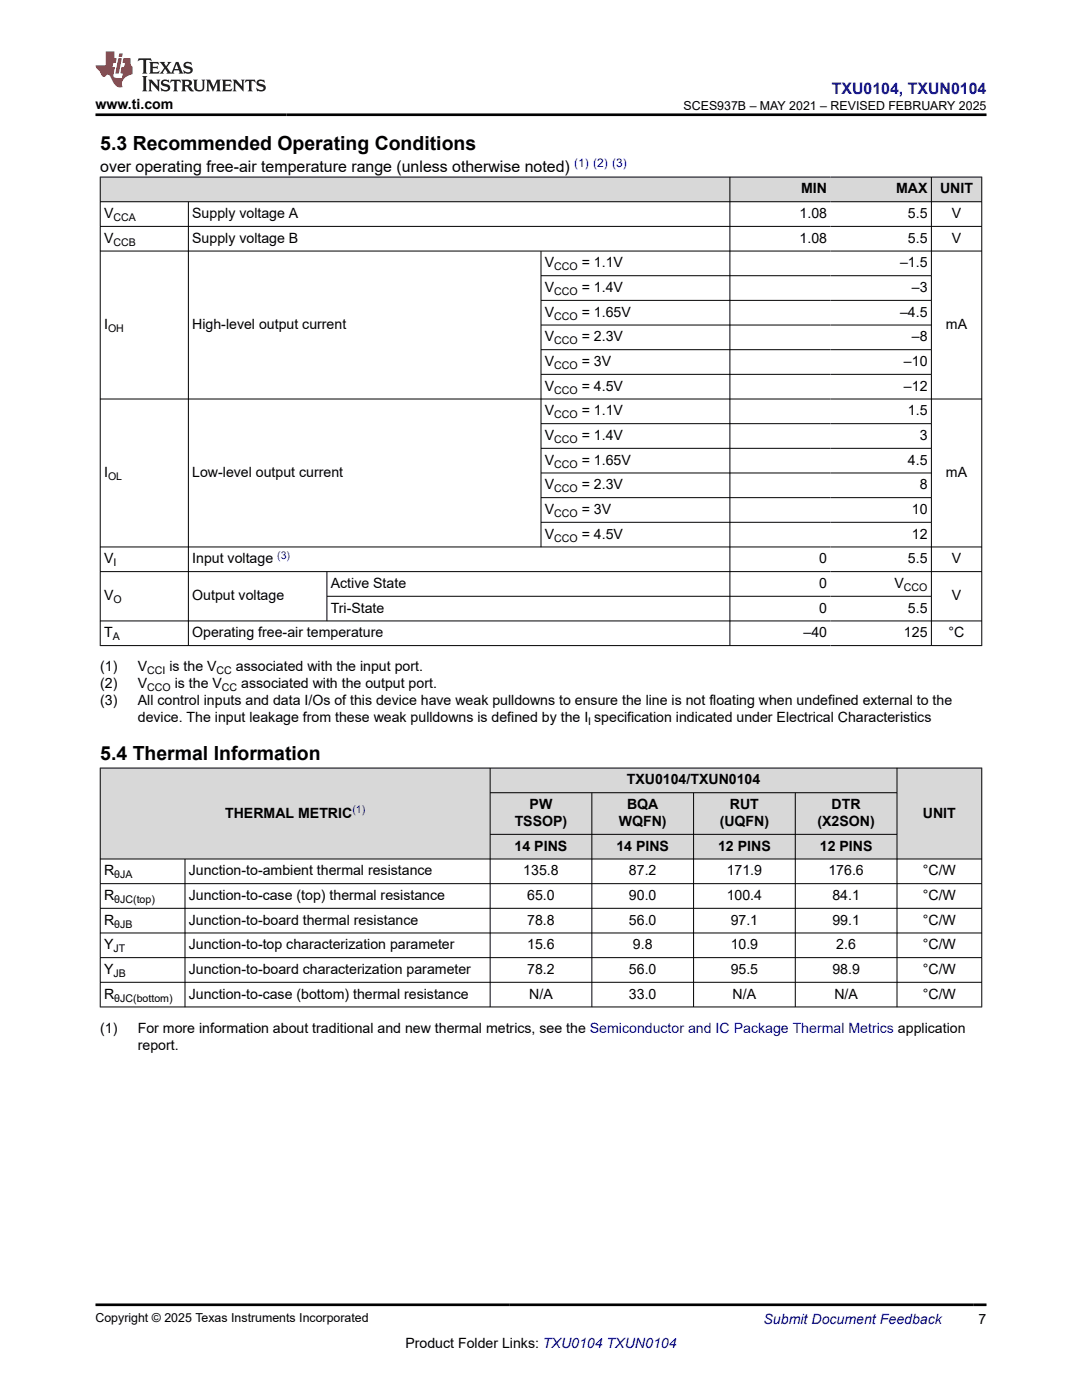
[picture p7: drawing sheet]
<svg xmlns="http://www.w3.org/2000/svg" width="216mm" height="279mm" viewBox="0 0 216 279" stroke-linecap="round" stroke-linejoin="round" font-family="sans-serif">
<defs><g id="words">
<g font-size="3.9">
<text x="20" y="29.9">5.3 Recommended Operating Conditions</text>
<text x="20" y="151.7">5.4 Thermal Information</text>
</g>
<text font-size="3.2" fill="#00f" x="166" y="18.7">TXU0104, TXUN0104</text>
<text font-size="3.2" x="20" y="34.3">over operating free-air temperature range (unless otherwise noted)</text>
<g font-size="2.8">
<text x="19" y="21.8">www.ti.com</text>
<text x="159.9" y="38.6">MIN</text>
<text x="178.8" y="38.6">MAX</text>
<text x="187.6" y="38.6">UNIT</text>
<text x="20.8" y="43.5">V</text>
<text x="38.4" y="43.5">Supply voltage A</text>
<text x="159.5" y="43.5">1.08</text>
<text x="181.2" y="43.5">5.5</text>
<text x="189.9" y="43.5">V</text>
<text x="20.8" y="48.5">V</text>
<text x="38.4" y="48.5">Supply voltage B</text>
<text x="108.7" y="53.4">V</text>
<text x="116.1" y="53.4">= 1.1V</text>
<text x="159.5" y="48.5">1.08</text>
<text x="179.6" y="53.4">–1.5</text>
<text x="181.2" y="48.5">5.5</text>
<text x="189.9" y="48.5">V</text>
<text x="108.7" y="58.3">V</text>
<text x="116.1" y="58.3">= 1.4V</text>
<text x="181.9" y="58.3">–3</text>
<text x="20.8" y="65.7">I</text>
<text x="38.4" y="65.7">High-level output current</text>
<text x="108.7" y="63.2">V</text>
<text x="116.1" y="63.2">= 1.65V</text>
<text x="179.6" y="63.2">–4.5</text>
<text x="188.8" y="65.7">mA</text>
<text x="108.7" y="68.1">V</text>
<text x="116.1" y="68.1">= 2.3V</text>
<text x="181.9" y="68.1">–8</text>
<text x="108.7" y="73.1">V</text>
<text x="108.7" y="78">V</text>
<text x="116.1" y="73.1">= 3V</text>
<text x="116.1" y="78">= 4.5V</text>
<text x="180.4" y="73.1">–10</text>
<text x="180.4" y="78">–12</text>
<text x="108.7" y="82.9">V</text>
<text x="116.1" y="82.9">= 1.1V</text>
<text x="181.2" y="82.9">1.5</text>
<text x="108.7" y="87.8">V</text>
<text x="116.1" y="87.8">= 1.4V</text>
<text x="183.5" y="87.8">3</text>
<text x="20.8" y="95.2">I</text>
<text x="38.4" y="95.2">Low-level output current</text>
<text x="108.7" y="92.7">V</text>
<text x="116.1" y="92.7">= 1.65V</text>
<text x="181.2" y="92.7">4.5</text>
<text x="188.8" y="95.2">mA</text>
<text x="108.7" y="97.7">V</text>
<text x="116.1" y="97.7">= 2.3V</text>
<text x="183.5" y="97.7">8</text>
<text x="108.7" y="102.6">V</text>
<text x="108.7" y="107.5">V</text>
<text x="116.1" y="102.6">= 3V</text>
<text x="116.1" y="107.5">= 4.5V</text>
<text x="181.9" y="102.6">10</text>
<text x="181.9" y="107.5">12</text>
<text x="20.8" y="112.4">V</text>
<text x="38.4" y="112.4">Input voltage</text>
<text x="163.5" y="112.4">0</text>
<text x="181.2" y="112.4">5.5</text>
<text x="189.9" y="112.4">V</text>
<text x="20.8" y="119.8">V</text>
<text x="38.4" y="119.8">Output voltage</text>
<text x="66" y="117.4">Active State</text>
<text x="163.5" y="117.4">0</text>
<text x="178.5" y="117.4">V</text>
<text x="189.9" y="119.8">V</text>
<text x="66" y="122.3">Tri-State</text>
<text x="163.5" y="122.3">0</text>
<text x="181.2" y="122.3">5.5</text>
<text x="20.8" y="127.2">T</text>
<text x="38.4" y="127.2">Operating free-air temperature</text>
<text x="160.3" y="127.2">–40</text>
<text x="180.4" y="127.2">125</text>
<text x="189.3" y="127.2">°C</text>
<text x="20" y="134">(1)</text>
<text x="20" y="137.4">(2)</text>
<text x="27.5" y="134">V</text>
<text x="27.5" y="137.4">V</text>
<text x="33.8" y="134">is the V</text>
<text x="34.9" y="137.4">is the V</text>
<text x="47.1" y="134">associated with the input port.</text>
<text x="48.1" y="137.4">associated with the output port.</text>
<text x="20" y="140.8">(3)</text>
<text x="27.5" y="140.8">All control inputs and data I/Os of this device have weak pulldowns to ensure the line is not floating when undefined external to the</text>
<text x="27.5" y="144.2">device. The input leakage from these weak pulldowns is defined by the I specification indicated under Electrical Characteristics</text>
<text x="105.7" y="161.5">PW</text>
<text x="125.1" y="156.6">TXU0104/TXUN0104</text>
<text x="125.1" y="161.5">BQA</text>
<text x="145.6" y="161.5">RUT</text>
<text x="165.9" y="161.5">DTR</text>
<text x="44.9" y="163.2">THERMAL METRIC</text>
<text x="102.7" y="164.9">TSSOP)</text>
<text x="123.5" y="164.9">WQFN)</text>
<text x="143.6" y="164.9">(UQFN)</text>
<text x="163.1" y="164.9">(X2SON)</text>
<text x="184.2" y="163.2">UNIT</text>
<text x="102.7" y="169.8">14 PINS</text>
<text x="123" y="169.8">14 PINS</text>
<text x="143.3" y="169.8">12 PINS</text>
<text x="163.6" y="169.8">12 PINS</text>
<text x="20.8" y="174.7">R</text>
<text x="20.8" y="179.6">R</text>
<text x="37.7" y="174.7">Junction-to-ambient thermal resistance</text>
<text x="37.7" y="179.6">Junction-to-case (top) thermal resistance</text>
<text x="104.4" y="174.7">135.8</text>
<text x="105.2" y="179.6">65.0</text>
<text x="125.5" y="174.7">87.2</text>
<text x="125.5" y="179.6">90.0</text>
<text x="145" y="174.7">171.9</text>
<text x="145" y="179.6">100.4</text>
<text x="165.3" y="174.7">176.6</text>
<text x="166.1" y="179.6">84.1</text>
<text x="184.1" y="174.7">°C/W</text>
<text x="184.1" y="179.6">°C/W</text>
<text x="20.8" y="184.5">R</text>
<text x="37.7" y="184.5">Junction-to-board thermal resistance</text>
<text x="105.2" y="184.5">78.8</text>
<text x="125.5" y="184.5">56.0</text>
<text x="145.8" y="184.5">97.1</text>
<text x="166.1" y="184.5">99.1</text>
<text x="184.1" y="184.5">°C/W</text>
<text x="20.8" y="189.5">Y</text>
<text x="37.7" y="189.5">Junction-to-top characterization parameter</text>
<text x="105.2" y="189.5">15.6</text>
<text x="126.3" y="189.5">9.8</text>
<text x="145.8" y="189.5">10.9</text>
<text x="166.9" y="189.5">2.6</text>
<text x="184.1" y="189.5">°C/W</text>
<text x="20.8" y="194.4">Y</text>
<text x="37.7" y="194.4">Junction-to-board characterization parameter</text>
<text x="105.2" y="194.4">78.2</text>
<text x="125.5" y="194.4">56.0</text>
<text x="145.8" y="194.4">95.5</text>
<text x="166.1" y="194.4">98.9</text>
<text x="184.1" y="194.4">°C/W</text>
<text x="20.8" y="199.3">R</text>
<text x="37.7" y="199.3">Junction-to-case (bottom) thermal resistance</text>
<text x="105.6" y="199.3">N/A</text>
<text x="125.5" y="199.3">33.0</text>
<text x="146.2" y="199.3">N/A</text>
<text x="166.5" y="199.3">N/A</text>
<text x="184.1" y="199.3">°C/W</text>
<text x="20" y="206.1">(1)</text>
<text x="27.5" y="209.5">report.</text>
<text x="27.5" y="206.1">For more information about traditional and new thermal metrics, see the Semiconductor and IC Package Thermal Metrics application</text>
<text x="80.9" y="269">Product Folder Links: TXU0104 TXUN0104</text>
<text x="195.3" y="264.2">7</text>
</g>
<text font-size="2.8" fill="#00f" x="152.4" y="264.2">Submit Document Feedback</text>
<g font-size="2.5">
<text x="136.4" y="21.9">SCES937B – MAY 2021 – REVISED FEBRUARY 2025</text>
<text x="19" y="263.9">Copyright © 2025 Texas Instruments Incorporated</text>
</g>
<text font-size="2.4" fill="#00f" x="114.6" y="33.2">(1) (2) (3)</text>
<g font-size="2.1">
<text x="22.6" y="44.1">CCA</text>
<text x="22.6" y="49">CCB</text>
<text x="110.6" y="53.9">CCO</text>
<text x="110.6" y="58.9">CCO</text>
<text x="110.6" y="63.8">CCO</text>
<text x="21.6" y="66.2">OH</text>
<text x="110.6" y="68.7">CCO</text>
<text x="110.6" y="73.6">CCO</text>
<text x="110.6" y="78.5">CCO</text>
<text x="110.6" y="83.5">CCO</text>
<text x="110.6" y="88.4">CCO</text>
<text x="21.6" y="95.8">OL</text>
<text x="110.6" y="93.3">CCO</text>
<text x="110.6" y="98.2">CCO</text>
<text x="110.6" y="103.2">CCO</text>
<text x="22.6" y="113">I</text>
<text x="110.6" y="108.1">CCO</text>
<text x="180.4" y="117.9">CCO</text>
<text x="22.6" y="120.4">O</text>
<text x="22.5" y="127.8">A</text>
<text x="29.4" y="137.9">CCO</text>
<text x="29.4" y="134.6">CCI</text>
<text x="43.2" y="134.6">CC</text>
<text x="44.3" y="137.9">CC</text>
<text x="117.4" y="144.7">I</text>
<text x="22.8" y="175.3">θJA</text>
<text x="22.8" y="180.2">θJC(top)</text>
<text x="22.8" y="185.1">θJB</text>
<text x="22.6" y="190">JT</text>
<text x="22.6" y="195">JB</text>
<text x="22.8" y="199.9">θJC(bottom)</text>
</g>
<g font-size="2.1" fill="#00f">
<text x="55.3" y="111.5">(3)</text>
<text x="70.3" y="162.2">(1)</text>
</g>
</g></defs>
<g fill="#d8d8d8">
<path d="M20 35.3h175.9v5h-175.9z" fill-rule="evenodd"/>
<path d="M20.1 35.4h125.5v4.8h-125.5z" fill-rule="evenodd"/>
<path d="M145.7 35.4h20v4.8h-20z" fill-rule="evenodd"/>
<path d="M165.7 35.4h20.1v4.8h-20.1z" fill-rule="evenodd"/>
<path d="M185.9 35.4h9.9v4.8h-9.9z" fill-rule="evenodd"/>
</g>
<g fill="none" stroke="#000" stroke-width=".2">
<path d="M19.9 35.3h176.1M20 35.3v93.6M145.6 35.3v93.6M185.8 35.3v93.6M195.9 35.3v93.6M19.9 40.3h176.1M19.9 45.2h176.1M19.9 50.1h176.1M37.6 40.3v88.6M107.9 50.1v59.1M107.9 55h78M107.9 59.9h78"/>
<path d="M19.9 79.6h176.1M107.9 64.9h78M107.9 69.8h78M107.9 74.7h78M107.9 84.6h78M107.9 89.5h78M107.9 94.4h78M107.9 99.3h78M19.9 109.2h176.1M19.9 114.1h176.1M65.2 114.1v9.9M65.2 119h120.7"/>
<path d="M107.9 104.2h78M19.9 123.9h176.1M19.9 128.8h176.1"/>
</g>
<g fill="#d8d8d8">
<path d="M20 153.3h175.9v4.9h-175.9z" fill-rule="evenodd"/>
<path d="M20.1 153.3h77.6v18.1h-77.6z" fill-rule="evenodd"/>
<path d="M97.9 153.3h81v4.8h-81z" fill-rule="evenodd"/>
<path d="M179 153.3h16.8v18.1h-16.8z" fill-rule="evenodd"/>
<path d="M97.9 158.3h20.1v8.1h-20.1z" fill-rule="evenodd"/>
<path d="M118.2 158.3h20.1v8.1h-20.1z" fill-rule="evenodd"/>
<path d="M138.5 158.3h20.1v8.1h-20.1z" fill-rule="evenodd"/>
<path d="M158.8 158.3h20.1v8.1h-20.1z" fill-rule="evenodd"/>
<path d="M97.9 166.6h20.1v4.8h-20.1z" fill-rule="evenodd"/>
<path d="M118.2 166.6h20.1v4.8h-20.1z" fill-rule="evenodd"/>
<path d="M138.5 166.6h20.1v4.8h-20.1z" fill-rule="evenodd"/>
<path d="M158.8 166.6h20.1v4.8h-20.1z" fill-rule="evenodd"/>
</g>
<g fill="none" stroke="#000" stroke-width=".2">
<path d="M19.9 153.3h176.1M20 153.2v47.8M97.8 153.2v47.8M97.8 158.2h81.2M118.1 158.2v42.8M138.4 158.2v42.8M158.7 158.2v42.8M179 153.2v47.8M195.9 153.2v47.8M19.9 171.4h176.1M19.9 176.4h176.1M36.9 171.4v29.6"/>
<path d="M97.8 166.5h81.2M19.9 181.3h176.1M19.9 186.2h176.1M19.9 191.1h176.1M19.9 196h176.1M19.9 201h176.1"/>
</g>
<path d="M27.7 11.6l-.2 .6 .5-.2h.6v.1v2.2l-.2 .4h1l-.2-.4v-2.2v-.1h.5l.5 .2-.1-.6zM29.8 12.4l.2 .3v1.6l-.2 .4h1.9l.1-.6a1.08 1.08 0 0 1-1.3 .2v-.7h.6l.4 .2v-.7l-.4 .2h-.6v-.5l.2-.2a1 1 0 0 1 1 .3l-.1-.5zM31.8 12.4l1 1.1-1 1.2h.9l-.2-.2 .4-.8 .5 .8-.2 .2h1.6l-.2-.2 .1-.5h1l.1 .5-.1 .2h.9l-.2-.4-.8-1.9h-.5l-1 2.1-.8-1.1 .9-1h-.8l.2 .2-.5 .6-.3-.6 .1-.2zM35.2 12.8l.4 1h-.8zM36.8 12.5a.65 .65 0 0 0-.2 .7 .65 .65 0 0 0 .6 .5l.7 .1 .1 .3a.79 .79 0 0 1-.7 .4 .79 .79 0 0 1-.7-.5l.1 .7 .2-.1a.93 .93 0 0 0 1.1 0 .93 .93 0 0 0 .4-.9 1.46 1.46 0 0 0-1.2-.6l-.1-.3a1.09 1.09 0 0 1 1.2 .2l-.2-.6-.1 .1-.6-.2zM28.4 15.2l.2 .4v2.2l-.2 .4h1l-.2-.4v-2.2l.2-.4zM29.6 15.9l.2 .4v1.5l-.2 .4h.8l-.3-.4v-1.3l1.7 1.8v-2l.2-.4h-.8l.2 .2 .1 1.1-1.2-1.3zM32.3 16a.65 .65 0 0 0-.2 .8 .65 .65 0 0 0 .7 .4l.6 .2 .1 .2a.79 .79 0 0 1-.7 .4 .79 .79 0 0 1-.7-.5l.1 .7 .2-.1a.93 .93 0 0 0 1.1 .1 .93 .93 0 0 0 .4-1 1.46 1.46 0 0 0-1.2-.5l-.1-.4a1.09 1.09 0 0 1 1.2 .2l-.2-.6-.1 .1-.6-.1zM34.1 15.9l-.1 .6a.63 .63 0 0 1 .7-.3l.1 1.6-.3 .4h1l-.2-.4v-1.6a.66 .66 0 0 1 .8 .3l-.1-.6zM36.2 15.9l.2 .4v1.5l-.2 .4h.9l-.2-.2v-.7h.5l.1 .2a.79 .79 0 0 0 1.2 .6l-1-.9a.61 .61 0 0 0 .6-.6 .61 .61 0 0 0-.5-.7zM36.9 16.2h.2a.47 .47 0 0 1 .5 .1 .47 .47 0 0 1 .1 .5l-.2 .1-.6 .1zM38.5 15.9l.2 .2a2.27 2.27 0 0 0 .4 2 1.04 1.04 0 0 0 1.7-.7v-1.3l.2-.2h-.8l.2 .4v1.1a.6 .6 0 0 1-.6 .6 .6 .6 0 0 1-.6-.6v-1.1l.3-.4zM41.1 15.9l.2 .4v1.5l-.2 .4h.7l-.2-.4v-1.4l.9 1.9 .8-1.9v1.4l-.2 .4h1l-.3-.4v-1.5l.3-.4h-.8l-.7 1.5-.7-1.5zM44.3 15.9l.2 .4v1.5l-.2 .4h1.9l.1-.6a1.09 1.09 0 0 1-1.3 .2v-.7h.6l.4 .2v-.6l-.4 .2h-.6v-.6l.2-.1a1.01 1.01 0 0 1 1 .3l-.1-.6zM46.4 15.9l.3 .4v1.5l-.3 .4h.8l-.2-.4v-1.3l1.6 1.8v-2l.2-.4h-.7l.2 .2v1.1l-1.2-1.3zM49 15.9l-.1 .6a.63 .63 0 0 1 .8-.3v1.6l-.3 .4h1l-.2-.4v-1.6a.66 .66 0 0 1 .8 .3l-.1-.6zM51.4 16a.65 .65 0 0 0-.2 .8 .65 .65 0 0 0 .6 .4l.6 .2 .2 .2a.79 .79 0 0 1-.8 .4 .79 .79 0 0 1-.6-.5l.1 .7 .2-.1a.93 .93 0 0 0 1 .1 .93 .93 0 0 0 .5-1 1.46 1.46 0 0 0-1.3-.5l-.1-.4a1.09 1.09 0 0 1 1.3 .2l-.2-.6-.2 .1-.5-.1z" fill="#231f20"/>
<path d="M21.1 10.3v2.7h-2.1l.1 .4 .9 1a.95 .95 0 0 0 .9 .9 .59 .59 0 0 1 .6-.4 .59 .59 0 0 1 .5 .3l.4 .8a1.59 1.59 0 0 0 2.1 1.4 1.61 1.61 0 0 1 1-2.3l1-.3-.1-1.5a1.59 1.59 0 0 1-.4-1.7h-1.4l-.2 .9h.5l-.1 .9h-.5l-.2 .9v.3l.4 .1-.2 .9h-.6a.73 .73 0 0 1-1.1-.7l.3-1.5h-.5l.2-.9h.5l.2-.9h-.5v-1.3zM23.6 11.6l-.6 3.1h.7l.6-3.1zM23.8 10.7l-.1 .6h.7l.1-.6z" fill="#ed1c24"/>
<path d="M19 22.9h177.8M19 260.4h177.8" fill="none" stroke="#000" stroke-width=".53"/>
<use href="#words"/>
</svg>
